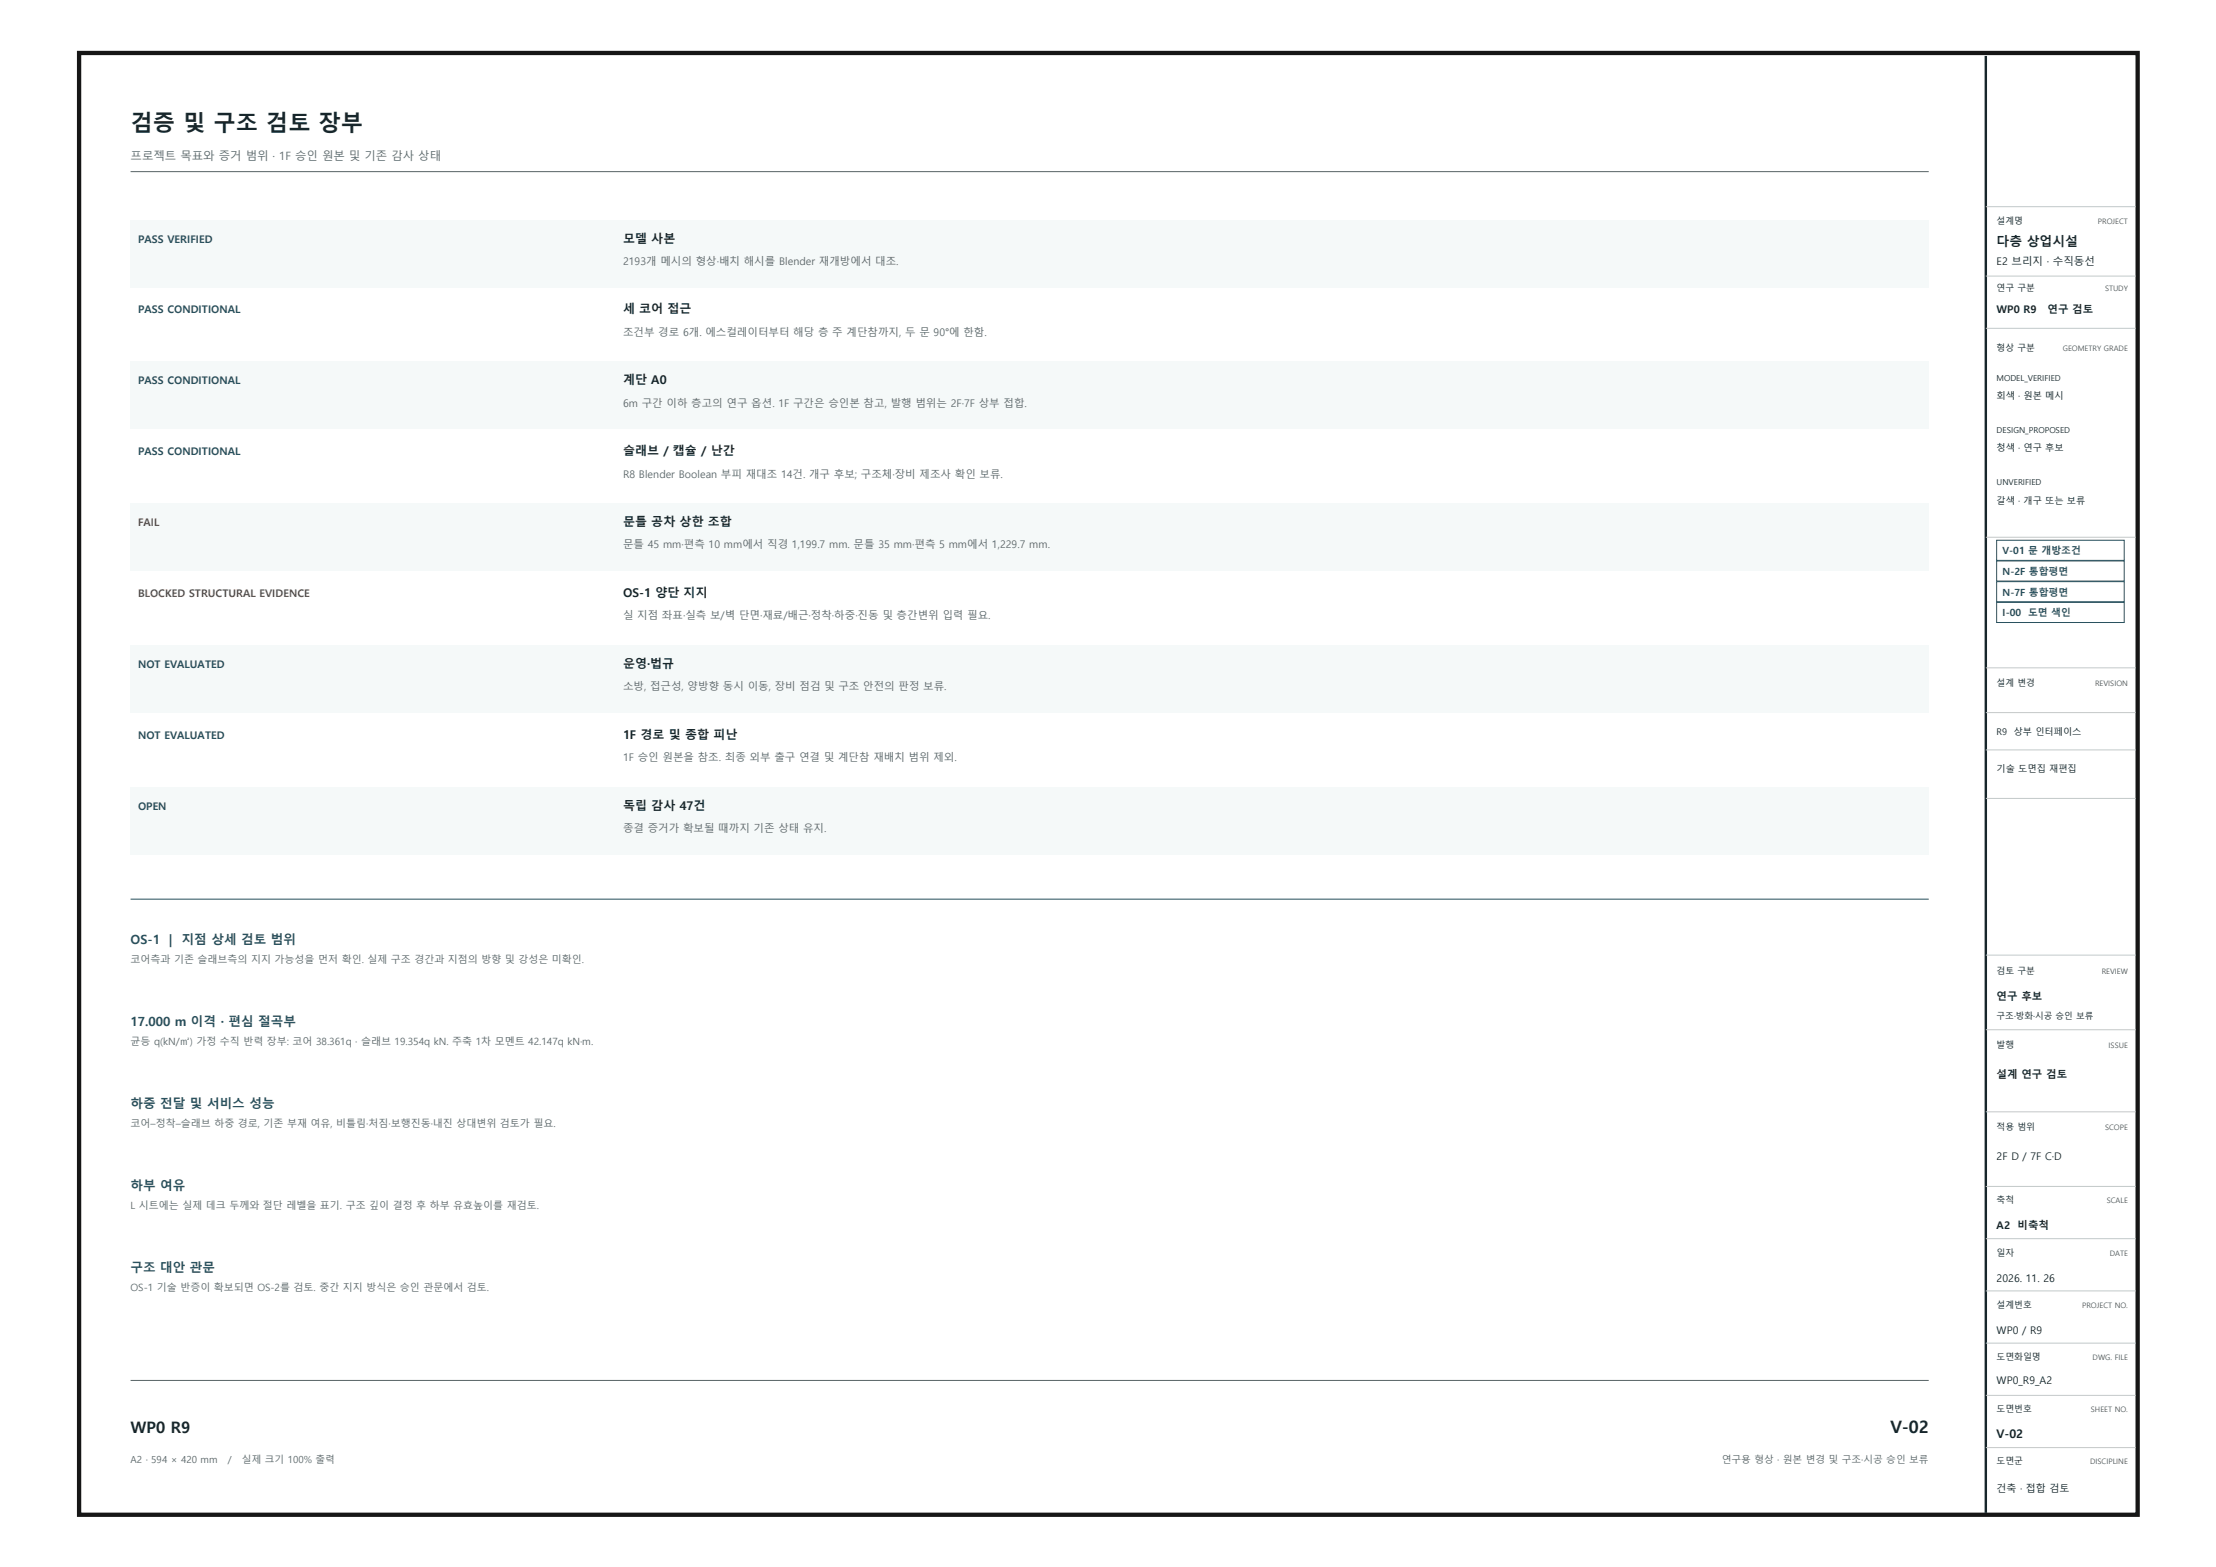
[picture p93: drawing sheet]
<svg xmlns="http://www.w3.org/2000/svg" width="594mm" height="420mm" viewBox="0 0 594 420" stroke-linecap="round" stroke-linejoin="round" font-family="sans-serif">
<defs><g id="words">
<text font-size="6" fill="#17262b" x="35" y="35">검증 및 구조 검토 장부</text>
<text font-size="4.6" fill="#17262b" x="506.7" y="384">V-02</text>
<text font-size="4.2" fill="#17262b" x="35" y="384">WP0 R9</text>
<text font-size="3.4" fill="#17262b" x="535.2" y="66">다층 상업시설</text>
<g font-size="3.4" fill="#264f5c">
<text x="35" y="253">OS-1</text>
<text x="45.3" y="253">|</text>
<text x="48.7" y="253">지점 상세 검토 범위</text>
<text x="35" y="275">17.000 m 이격 · 편심 절곡부</text>
<text x="35" y="297">하중 전달 및 서비스 성능</text>
<text x="35" y="319">하부 여유</text>
<text x="35" y="341">구조 대안 관문</text>
</g>
<g font-size="3.2" fill="#17262b">
<text x="167" y="65">모델 사본</text>
<text x="167" y="84">세 코어 접근</text>
<text x="167" y="103">계단 A0</text>
<text x="167" y="122">슬래브 / 캡슐 / 난간</text>
<text x="167" y="141">문틀 공차 상한 조합</text>
<text x="167" y="160">OS-1 양단 지지</text>
<text x="167" y="179">운영·법규</text>
<text x="167" y="198">1F 경로 및 종합 피난</text>
<text x="167" y="217">독립 감사 47건</text>
<text x="535.2" y="385.5">V-02</text>
</g>
<text font-size="3.1" fill="#5e696b" x="35" y="43">프로젝트 목표와 증거 범위 · 1F 승인 원본 및 기존 감사 상태</text>
<g font-size="2.8" fill="#264f5c">
<text x="37" y="65">PASS VERIFIED</text>
<text x="37" y="84">PASS CONDITIONAL</text>
<text x="37" y="103">PASS CONDITIONAL</text>
<text x="37" y="122">PASS CONDITIONAL</text>
<text x="37" y="179">NOT EVALUATED</text>
<text x="37" y="198">NOT EVALUATED</text>
<text x="37" y="217">OPEN</text>
</g>
<g font-size="2.8" fill="#5e696b">
<text x="167" y="71">2193개 메시의 형상·배치 해시를 Blender 재개방에서 대조.</text>
<text x="167" y="90">조건부 경로 6개. 에스컬레이터부터 해당 층 주 계단참까지, 두 문 90°에 한함.</text>
<text x="167" y="109">6m 구간 이하 층고의 연구 옵션. 1F 구간은 승인본 참고, 발행 범위는 2F·7F 상부 접합.</text>
<text x="167" y="128">R8 Blender Boolean 부피 재대조 14건. 개구 후보; 구조체·장비 제조사 확인 보류.</text>
<text x="167" y="147">문틀 45 mm·편측 10 mm에서 직경 1,199.7 mm. 문틀 35 mm·편측 5 mm에서 1,229.7 mm.</text>
<text x="167" y="166">실 지점 좌표·실측 보/벽 단면·재료/배근·정착·하중·진동 및 층간변위 입력 필요.</text>
<text x="167" y="185">소방, 접근성, 양방향 동시 이동, 장비 점검 및 구조 안전의 판정 보류.</text>
<text x="167" y="204">1F 승인 원본을 참조. 최종 외부 출구 연결 및 계단참 재배치 범위 제외.</text>
<text x="167" y="223">종결 증거가 확보될 때까지 기존 상태 유지.</text>
</g>
<g font-size="2.8" fill="#17262b">
<text x="535.2" y="71">E2 브리지 · 수직동선</text>
<text x="535.2" y="84">WP0 R9</text>
<text x="548.9" y="84">연구 검토</text>
<text x="535.2" y="268">연구 후보</text>
<text x="535.2" y="289">설계 연구 검토</text>
<text x="535.2" y="311">2F D / 7F C·D</text>
<text x="535.2" y="329.5">A2</text>
<text x="540.8" y="329.5">비축척</text>
<text x="535.2" y="343.6">2026. 11. 26</text>
<text x="535.2" y="357.5">WP0 / R9</text>
<text x="535.2" y="371">WP0_R9_A2</text>
</g>
<g font-size="2.8" fill="#9c4729">
<text x="37" y="141">FAIL</text>
<text x="37" y="160">BLOCKED STRUCTURAL EVIDENCE</text>
</g>
<g font-size="2.7" fill="#5e696b">
<text x="35" y="258">코어측과 기존 슬래브측의 지지 가능성을 먼저 확인. 실제 구조 경간과 지점의 방향 및 강성은 미확인.</text>
<text x="35" y="280">균등 q(kN/㎡) 가정 수직 반력 장부: 코어 38.361q · 슬래브 19.354q kN. 주축 1차 모멘트 42.147q kN·m.</text>
<text x="35" y="302">코어–정착–슬래브 하중 경로, 기존 부재 여유, 비틀림·처짐·보행진동·내진 상대변위 검토가 필요.</text>
<text x="35" y="324">L 시트에는 실제 데크 두께와 절단 레벨을 표기. 구조 깊이 결정 후 하부 유효높이를 재검토.</text>
<text x="35" y="346">OS-1 기술 반증이 확보되면 OS-2를 검토. 중간 지지 방식은 승인 관문에서 검토.</text>
</g>
<text font-size="2.7" fill="#17262b" x="535.2" y="400">건축 · 접합 검토</text>
<g font-size="2.6" fill="#264f5c">
<text x="536.8" y="148.5">V-01 문 개방조건</text>
<text x="536.8" y="154.1">N-2F 통합평면</text>
<text x="536.8" y="159.7">N-7F 통합평면</text>
<text x="536.8" y="165.2">I-00</text>
<text x="543.6" y="165.2">도면 색인</text>
</g>
<g font-size="2.6" fill="#5e696b">
<text x="35" y="392">A2 · 594 × 420 mm</text>
<text x="61.1" y="392">/</text>
<text x="64.9" y="392">실제 크기 100% 출력</text>
<text x="461.5" y="392">연구용 형상 · 원본 변경 및 구조·시공 승인 보류</text>
</g>
<g font-size="2.5" fill="#17262b">
<text x="535.2" y="107">회색 · 원본 메시</text>
<text x="535.2" y="121">청색 · 연구 후보</text>
<text x="535.2" y="135">갈색 · 개구 또는 보류</text>
<text x="535.2" y="197">R9</text>
<text x="539.8" y="197">상부 인터페이스</text>
<text x="535.2" y="207">기술 도면집 재편집</text>
</g>
<g font-size="2.4" fill="#17262b">
<text x="535.2" y="60">설계명</text>
<text x="535.2" y="78">연구 구분</text>
<text x="535.2" y="94">형상 구분</text>
<text x="535.2" y="184">설계 변경</text>
<text x="535.2" y="261">검토 구분</text>
<text x="535.2" y="281">발행</text>
<text x="535.2" y="303">적용 범위</text>
<text x="535.2" y="322.5">축척</text>
<text x="535.2" y="336.7">일자</text>
<text x="535.2" y="350.5">설계번호</text>
<text x="535.2" y="364.5">도면화일명</text>
<text x="535.2" y="378.5">도면번호</text>
<text x="535.2" y="392.5">도면군</text>
</g>
<text font-size="2.3" fill="#17262b" x="535.2" y="273">구조·방화·시공 승인 보류</text>
<g font-size="2.2" fill="#17262b">
<text x="535.2" y="102">MODEL_VERIFIED</text>
<text x="535.2" y="116">DESIGN_PROPOSED</text>
<text x="535.2" y="130">UNVERIFIED</text>
</g>
<g font-size="2" fill="#525457">
<text x="562.4" y="60">PROJECT</text>
<text x="564.2" y="78">STUDY</text>
<text x="552.9" y="94">GEOMETRY GRADE</text>
<text x="561.6" y="184">REVISION</text>
<text x="563.4" y="261">REVIEW</text>
<text x="565.2" y="281">ISSUE</text>
<text x="564.3" y="303">SCOPE</text>
<text x="564.7" y="322.5">SCALE</text>
<text x="565.5" y="336.7">DATE</text>
<text x="558.1" y="350.5">PROJECT NO.</text>
<text x="560.9" y="364.5">DWG. FILE</text>
<text x="560.5" y="378.5">SHEET NO.</text>
<text x="560.3" y="392.5">DISCIPLINE</text>
</g>
</g></defs>
<path d="M21.2 14.2h551.8v391.8h-551.8z" fill="none" stroke="#161616" stroke-width="1.2" stroke-linecap="butt"/>
<path d="M532.3 15v390.5" fill="none" stroke="#17262b" stroke-width=".65" stroke-linecap="butt"/>
<g fill="none" stroke="#c2c9c9" stroke-width=".27">
<path d="M532.3 55.4h40.2M532.3 74h40.2M532.3 88h40.2M532.3 144h40.2M532.3 179h40.2M532.3 191h40.2M532.3 201h40.2M532.3 214h40.2M532.3 256h40.2M532.3 276h40.2M532.3 298h40.2M532.3 318h40.2"/>
<path d="M532.3 332h40.2M532.3 346h40.2M532.3 360h40.2M532.3 374h40.2M532.3 388h40.2"/>
</g>
<path d="M35 46h482M35 370h482" fill="none" stroke="#5e696b" stroke-width=".28"/>
<g fill="#fff" stroke="#264f5c" stroke-width=".27">
<path d="M535.2 144.8h34.2v5.4h-34.2z"/>
<path d="M535.2 150.4h34.2v5.4h-34.2z"/>
<path d="M535.2 155.9h34.2v5.4h-34.2z"/>
<path d="M535.2 161.5h34.2v5.4h-34.2z"/>
</g>
<g fill="#f5f9f9">
<path d="M35 59h482v18h-482z"/>
<path d="M35 97h482v18h-482z"/>
<path d="M35 135h482v18h-482z"/>
<path d="M35 173h482v18h-482z"/>
<path d="M35 211h482v18h-482z"/>
</g>
<path d="M35 241h482" fill="none" stroke="#264f5c" stroke-width=".27"/>
<use href="#words"/>
</svg>
